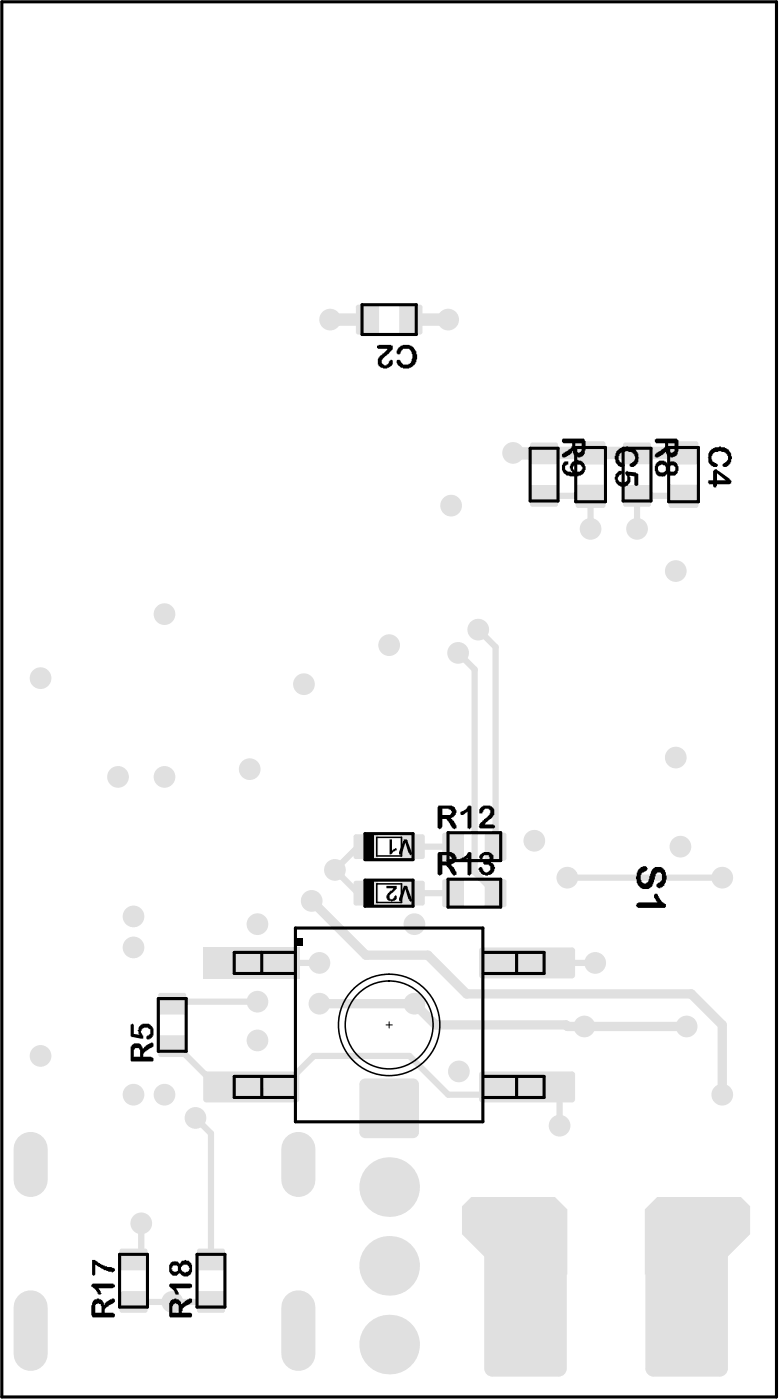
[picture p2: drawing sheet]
<svg xmlns="http://www.w3.org/2000/svg" width="84mm" height="150mm" viewBox="0 0 84 150" stroke-linecap="round" stroke-linejoin="round" font-family="sans-serif">
<path d="M.2 .2h83.1v149.8h-83.1z" fill="none" stroke="#000" stroke-width=".33"/>
<g fill="#e0e0e0">
<path d="M50.6 128.5h9l1.3 1.3v7h-7l-4.3-4.3v-3z"/>
<path d="M70.5 128.5h9l1 1v3l-4.3 4.3h-7v-7z"/>
</g>
<path d="M39.3 90.9h-.9l-2.5 2.5 2.5 2.5h.9M60.9 94.2h16.6M18.5 112.3h.5l4.4 4.4h7l3.3-3.4h10.2l4.2 4.2h7.6l.9-.8h3.5v4.1M27 103.4h7.3M27.6 107.5h-8.9l-.2 .2M56.6 103.4h7.3M14.3 139.8h8.3" fill="none" stroke="#e0e0e0" stroke-width=".66"/>
<path d="M33.5 96.7l5.8 5.8h6.6l4.2 4.2h24.1l3.3 3.3v7.5M34.3 107.7h10.2l2.3 2.3h13.9l.2 .2h12.8" fill="none" stroke="#e0e0e0" stroke-width="1"/>
<circle cx="44.3" cy="95.9" r=".33" fill="#e0e0e0"/>
<path d="M44.3 95.9h4.3" fill="none" stroke="#e0e0e0" stroke-width=".66"/>
<circle cx="44.3" cy="90.9" r=".33" fill="#e0e0e0"/>
<path d="M68.4 53.2l5 .1M44.3 90.9h4.3" fill="none" stroke="#e0e0e0" stroke-width=".66"/>
<circle cx="68.4" cy="53.2" r=".33" fill="#e0e0e0"/>
<path d="M58.4 53.2h4.9l.1 3.6M68.4 53.2v3.6M49.2 70.1l1.7 1.8v21.7l2.3 2.3M51.3 67.6l1.9 1.9v21.4M15.2 131.3v3.1l-.9 .8M21 120l1.6 1.7v13.5" fill="none" stroke="#e0e0e0" stroke-width=".66"/>
<path d="M35.4 34.3h4M44.1 34.3h4M55.1 48.7h3.3M58.4 48.6h9.9M68.4 48.6h5" fill="none" stroke="#e0e0e0" stroke-width="1.3"/>
<g fill="#e0e0e0">
<path d="M44.3 121.5h.7a.64 .64 0 0 1-.7 .7z"/>
<path d="M44.3 115.8a.64 .64 0 0 1 .7 .6h-.7z"/>
<path d="M38.8 116l.4-.2v.6h-.6z"/>
<path d="M38.6 121.5h.6v.7a.64 .64 0 0 1-.6-.7z"/>
<circle cx="18.5" cy="139.8" r="1.17"/>
<circle cx="60.1" cy="120.8" r="1.16"/>
<circle cx="60.9" cy="94.2" r="1.16"/>
<circle cx="34.3" cy="107.7" r="1.16"/>
<circle cx="77.5" cy="117.5" r="1.17"/>
<circle cx="73.7" cy="110.2" r="1.17"/>
<circle cx="44.5" cy="107.7" r="1.16"/>
<circle cx="44.5" cy="99.2" r="1.17"/>
<circle cx="63.9" cy="103.4" r="1.16"/>
<circle cx="34.3" cy="103.4" r="1.17"/>
<circle cx="35.9" cy="93.4" r="1.16"/>
<circle cx="35.4" cy="34.3" r="1.17"/>
<circle cx="48.1" cy="34.3" r="1.17"/>
<circle cx="55.1" cy="48.6" r="1.16"/>
<circle cx="63.4" cy="56.8" r="1.17"/>
<circle cx="68.4" cy="56.8" r="1.17"/>
<circle cx="48.4" cy="54.3" r="1.17"/>
<circle cx="12.7" cy="83.4" r="1.17"/>
<circle cx="17.7" cy="83.4" r="1.17"/>
<circle cx="4.4" cy="72.8" r="1.17"/>
<circle cx="15.2" cy="131.3" r="1.17"/>
<circle cx="21" cy="120" r="1.17"/>
<circle cx="33.5" cy="96.7" r="1.17"/>
<circle cx="32.6" cy="73.4" r="1.17"/>
<circle cx="41.8" cy="69.3" r="1.17"/>
<circle cx="49.2" cy="70.1" r="1.17"/>
<circle cx="51.3" cy="67.6" r="1.17"/>
<circle cx="49.2" cy="115" r="1.17"/>
<circle cx="57.3" cy="90.3" r="1.17"/>
<circle cx="72.5" cy="61.3" r="1.17"/>
<circle cx="72.5" cy="81.3" r="1.16"/>
<circle cx="27.6" cy="111.7" r="1.17"/>
<circle cx="27.6" cy="107.5" r="1.16"/>
<circle cx="27.6" cy="99.2" r="1.17"/>
<circle cx="26.8" cy="82.6" r="1.17"/>
<circle cx="17.7" cy="117.5" r="1.17"/>
<circle cx="14.3" cy="117.5" r="1.17"/>
<circle cx="62.7" cy="110.2" r="1.16"/>
<circle cx="73" cy="90.9" r="1.17"/>
<circle cx="77.5" cy="94.2" r="1.16"/>
<circle cx="4.4" cy="113.3" r="1.17"/>
<circle cx="14.3" cy="101.7" r="1.17"/>
<circle cx="14.3" cy="98.4" r="1.17"/>
<circle cx="17.7" cy="65.9" r="1.17"/>
<circle cx="58.7" cy="130.8" r="1.17"/>
<circle cx="55.1" cy="130.8" r="1.17"/>
<circle cx="51.4" cy="130.8" r="1.17"/>
<circle cx="78.7" cy="130.8" r="1.17"/>
<circle cx="75" cy="130.8" r="1.17"/>
<circle cx="71.4" cy="130.8" r="1.17"/>
<circle cx="41.8" cy="144.3" r="3.2"/>
<circle cx="41.8" cy="135.9" r="3.2"/>
<circle cx="41.8" cy="127.4" r="3.2"/>
</g>
<path d="M39.2 115.8h5.1l.7 .6v5.1l-.7 .7h-5.1l-.6-.7v-5.1z" fill-rule="evenodd" fill="#e0e0e0"/>
<path d="M3.3 123.3v3.4M32 123.3v3.4M3.3 140.3v5M32 140.3v5" fill="none" stroke="#e0e0e0" stroke-width="3.7"/>
<g fill="#e0e0e0">
<path d="M67.1 52.1h2.5l.3 .2v1.9l-.3 .2h-2.5l-.2-.2v-1.9z" fill-rule="evenodd"/>
<path d="M67.1 47.5h2.5l.3 .2v1.9l-.3 .2h-2.5l-.2-.2v-1.9z" fill-rule="evenodd"/>
<path d="M72 52h2.7l.3 .3v2l-.3 .2h-2.7l-.2-.2v-2z" fill-rule="evenodd"/>
<path d="M72 47.4h2.7l.3 .2v2l-.3 .3h-2.7l-.2-.3v-2z" fill-rule="evenodd"/>
<path d="M62 52h2.7l.3 .3v2l-.3 .2h-2.7l-.2-.2v-2z" fill-rule="evenodd"/>
<path d="M62 47.4h2.7l.3 .2v2l-.3 .3h-2.7l-.2-.3v-2z" fill-rule="evenodd"/>
<path d="M57.1 52.1h2.6l.2 .2v1.9l-.2 .2h-2.6l-.2-.2v-1.9z" fill-rule="evenodd"/>
<path d="M57.1 47.5h2.6l.2 .2v1.9l-.2 .2h-2.6l-.2-.2v-1.9z" fill-rule="evenodd"/>
<path d="M38.2 94.5h2.1l.3 .3v2.1l-.3 .3h-2.1l-.3-.3v-2.1z" fill-rule="evenodd"/>
<path d="M43.2 94.5h2.1l.3 .3v2.1l-.3 .3h-2.1l-.3-.3v-2.1z" fill-rule="evenodd"/>
<path d="M47.7 94.4h1.9l.2 .2v2.5l-.2 .3h-1.9l-.2-.3v-2.5z" fill-rule="evenodd"/>
<path d="M52.3 94.4h1.8l.3 .2v2.5l-.3 .3h-1.8l-.3-.3v-2.5z" fill-rule="evenodd"/>
<path d="M43.2 89.6h2.1l.3 .2v2.1l-.3 .3h-2.1l-.3-.3v-2.1z" fill-rule="evenodd"/>
<path d="M38.2 89.6h2.1l.3 .2v2.1l-.3 .3h-2.1l-.3-.3v-2.1z" fill-rule="evenodd"/>
<path d="M47.7 89.4h1.9l.2 .2v2.6l-.2 .2h-1.9l-.2-.2v-2.6z" fill-rule="evenodd"/>
<path d="M52.3 89.4h1.8l.3 .2v2.6l-.3 .2h-1.8l-.3-.2v-2.6z" fill-rule="evenodd"/>
<path d="M43.1 32.7h2l.2 .3v2.7l-.2 .2h-2l-.3-.2v-2.7z" fill-rule="evenodd"/>
<path d="M38.4 32.7h2l.3 .3v2.7l-.3 .2h-2l-.2-.2v-2.7z" fill-rule="evenodd"/>
<path d="M17.2 111.1h2.6l.2 .3v1.8l-.2 .3h-2.6l-.2-.3v-1.8z" fill-rule="evenodd"/>
<path d="M17.2 106.6h2.6l.2 .2v1.9l-.2 .2h-2.6l-.2-.2v-1.9z" fill-rule="evenodd"/>
<path d="M21.4 138.6h2.5l.2 .2v1.9l-.2 .2h-2.5l-.3-.2v-1.9z" fill-rule="evenodd"/>
<path d="M21.4 134h2.5l.2 .3v1.8l-.2 .3h-2.5l-.3-.3v-1.8z" fill-rule="evenodd"/>
<path d="M13.1 138.6h2.5l.2 .2v1.9l-.2 .2h-2.5l-.3-.2v-1.9z" fill-rule="evenodd"/>
<path d="M12.8 134.3l.3-.3h2.5l.2 .3v1.8l-.2 .3h-2.5l-.3-.3z" fill-rule="evenodd"/>
<path d="M51.7 101.7h9.7l.3 .3v2.7l-.3 .3h-9.7l-.3-.3v-2.7z" fill-rule="evenodd"/>
<path d="M21.8 101.7h10.3v3.3h-10.3z" fill-rule="evenodd"/>
<path d="M21.8 115.3l.3-.3h9.7l.3 .3v2.7l-.3 .3h-9.7l-.3-.3z" fill-rule="evenodd"/>
<path d="M51.7 115h9.7l.3 .3v2.7l-.3 .3h-9.7l-.3-.3v-2.7z" fill-rule="evenodd"/>
<path d="M70.1 133.8h7.1l.9 .9v12.2l-.9 .9h-7.1l-.8-.9v-12.2z" fill-rule="evenodd"/>
<path d="M52.9 133.8h7l.9 .9v12.2l-.9 .9h-7l-.9-.9v-12.2z" fill-rule="evenodd"/>
</g>
<g fill="#e0e0e0">
<path d="M69.6 54.2h.3l-.1 .1-.2 .1z"/>
<path d="M69.6 52.1h.2l.1 .2h-.3z"/>
<path d="M66.9 52.1h.2v.2h-.2z"/>
<path d="M66.9 54.2h.2v.2l-.2-.1z"/>
<path d="M69.6 49.6h.3l-.1 .2h-.2z"/>
<path d="M69.6 47.5l.2 .1 .1 .1h-.3z"/>
<path d="M66.9 47.6l.2-.1v.2h-.2z"/>
<path d="M66.9 49.6h.2v.2h-.2z"/>
<path d="M74.7 54.3h.3l-.1 .2h-.2z"/>
<path d="M74.7 52l.2 .1 .1 .2h-.3z"/>
<path d="M71.8 52.1l.2-.1v.3h-.2z"/>
<path d="M71.8 54.3h.2v.2h-.2z"/>
<path d="M74.7 49.6h.3l-.1 .2-.2 .1z"/>
<path d="M74.7 47.4h.2l.1 .2h-.3z"/>
<path d="M71.8 47.4h.2v.2h-.2z"/>
<path d="M71.8 49.6h.2v.3l-.2-.1z"/>
<path d="M64.7 54.3h.3l-.1 .2h-.2z"/>
<path d="M64.7 52l.2 .1 .1 .2h-.3z"/>
<path d="M61.9 52.1l.1-.1v.3h-.2z"/>
<path d="M61.8 54.3h.2v.2h-.1z"/>
<path d="M64.7 49.6h.3l-.1 .2-.2 .1z"/>
<path d="M64.7 47.4h.2l.1 .2h-.3z"/>
<path d="M61.9 47.4h.1v.2h-.2z"/>
<path d="M61.8 49.6h.2v.3l-.1-.1z"/>
<path d="M59.7 54.2h.2l-.1 .1-.1 .1z"/>
<path d="M59.7 52.1h.1l.1 .2h-.2z"/>
<path d="M57 52.1h.1v.2h-.2z"/>
<path d="M56.9 54.2h.2v.2l-.1-.1z"/>
<path d="M59.7 49.6h.2l-.1 .2h-.1z"/>
<path d="M59.7 47.5l.1 .1 .1 .1h-.2z"/>
<path d="M57 47.6l.1-.1v.2h-.2z"/>
<path d="M56.9 49.6h.2v.2h-.1z"/>
<path d="M37.9 96.9h.3v.3l-.2-.1z"/>
<path d="M40.3 96.9h.3v.2l-.3 .1z"/>
<path d="M40.3 94.5l.3 .2v.1h-.3z"/>
<path d="M38.1 94.6l.1-.1v.3h-.3z"/>
<path d="M42.9 96.9h.3v.3l-.2-.1z"/>
<path d="M45.3 96.9h.3v.2l-.3 .1z"/>
<path d="M45.3 94.5l.3 .2v.1h-.3z"/>
<path d="M43.1 94.6l.1-.1v.3h-.3z"/>
<path d="M49.6 94.4h.1l.1 .2h-.2z"/>
<path d="M47.5 94.4h.2v.2h-.2z"/>
<path d="M47.5 97.1h.2v.3l-.2-.1z"/>
<path d="M49.6 97.1h.2l-.1 .2-.1 .1z"/>
<path d="M54.1 94.4h.2l.1 .2h-.3z"/>
<path d="M52.1 94.4h.2v.2h-.3z"/>
<path d="M52 97.1h.3v.3l-.2-.1z"/>
<path d="M54.1 97.1h.3l-.1 .2-.2 .1z"/>
<path d="M42.9 91.9h.3v.3l-.2-.1z"/>
<path d="M45.3 91.9h.3v.2l-.3 .1z"/>
<path d="M45.3 89.6l.3 .1v.1h-.3z"/>
<path d="M43.1 89.6h.1v.2h-.3z"/>
<path d="M37.9 91.9h.3v.3l-.2-.1z"/>
<path d="M40.3 91.9h.3v.2l-.3 .1z"/>
<path d="M40.3 89.6h.2l.1 .2h-.3z"/>
<path d="M38.1 89.6h.1v.2h-.3z"/>
<path d="M49.6 89.4l.1 .1 .1 .1h-.2z"/>
<path d="M47.5 89.5l.2-.1v.2h-.2z"/>
<path d="M47.5 92.2h.2v.2l-.2-.1z"/>
<path d="M49.6 92.2h.2l-.1 .1-.1 .1z"/>
<path d="M54.1 89.4l.2 .1 .1 .1h-.3z"/>
<path d="M52.1 89.5l.2-.1v.2h-.3z"/>
<path d="M52 92.2h.3v.2l-.2-.1z"/>
<path d="M54.1 92.2h.3l-.1 .1-.2 .1z"/>
<path d="M42.8 35.7h.3v.2l-.2-.1z"/>
<path d="M45.1 35.7h.2v.1l-.2 .1z"/>
<path d="M45.1 32.7l.2 .1v.2h-.2z"/>
<path d="M42.9 32.8l.2-.1v.3h-.3z"/>
<path d="M38.2 35.7h.2v.2l-.1-.1z"/>
<path d="M40.4 35.7h.3l-.1 .1-.2 .1z"/>
<path d="M40.4 32.7l.2 .1 .1 .2h-.3z"/>
<path d="M38.3 32.8l.1-.1v.3h-.2z"/>
<path d="M17.1 111.2l.1-.1v.3h-.2z"/>
<path d="M17 113.2h.2v.3l-.1-.1z"/>
<path d="M19.8 113.2h.2l-.1 .2-.1 .1z"/>
<path d="M19.8 111.1l.1 .1 .1 .2h-.2z"/>
<path d="M17.1 106.6h.1v.2h-.2z"/>
<path d="M17 108.7h.2v.2l-.1-.1z"/>
<path d="M19.8 108.7h.2l-.1 .1-.1 .1z"/>
<path d="M19.8 106.6h.1l.1 .2h-.2z"/>
<path d="M21.2 138.7l.2-.1v.2h-.3z"/>
<path d="M21.1 140.7h.3v.2h-.2z"/>
<path d="M23.9 140.7h.2v.2h-.2z"/>
<path d="M23.9 138.6l.2 .1v.1h-.2z"/>
<path d="M21.2 134.1l.2-.1v.3h-.3z"/>
<path d="M21.1 136.1h.3v.3l-.2-.1z"/>
<path d="M23.9 136.1h.2v.2l-.2 .1z"/>
<path d="M23.9 134l.2 .1v.2h-.2z"/>
<path d="M12.9 138.7l.2-.1v.2h-.3z"/>
<path d="M12.8 140.7h.3v.2h-.2z"/>
<path d="M15.6 140.7h.2v.2h-.2z"/>
<path d="M15.6 138.6l.2 .1v.1h-.2z"/>
<path d="M12.9 134.1l.2-.1v.3h-.3z"/>
<path d="M12.8 136.1h.3v.3l-.2-.1z"/>
<path d="M15.6 136.1h.2v.2l-.2 .1z"/>
<path d="M15.6 134l.2 .1v.2h-.2z"/>
<path d="M51.6 101.7h.1v.3h-.3z"/>
<path d="M51.4 104.7h.3v.3l-.2-.1z"/>
<path d="M61.4 104.7h.3a.33 .33 0 0 1-.3 .3z"/>
<path d="M61.4 101.7l.3 .2v.1h-.3z"/>
<path d="M22 115.1l.1-.1v.3h-.3z"/>
<path d="M21.8 118h.3v.3l-.2-.1z"/>
<path d="M31.8 118h.3l-.1 .3h-.2z"/>
<path d="M31.8 115l.2 .1 .1 .2h-.3z"/>
<path d="M51.6 115.1l.1-.1v.3h-.3z"/>
<path d="M51.4 118h.3v.3l-.2-.1z"/>
<path d="M61.4 118h.3a.33 .33 0 0 1-.3 .3z"/>
<path d="M61.4 115l.3 .2v.1h-.3z"/>
<path d="M77.2 133.8a.89 .89 0 0 1 .9 .9h-.9z"/>
<path d="M69.5 134.1l.3-.2 .3-.1v.9h-.8v-.3z"/>
<path d="M69.3 146.9h.8v.9a.89 .89 0 0 1-.8-.9z"/>
<path d="M77.2 146.9h.9a.89 .89 0 0 1-.9 .9z"/>
<path d="M59.9 133.8a.89 .89 0 0 1 .9 .9h-.9z"/>
<path d="M52.2 134.1l.3-.2 .4-.1v.9h-.9v-.3z"/>
<path d="M52 146.9h.9v.9a.89 .89 0 0 1-.9-.9z"/>
<path d="M59.9 146.9h.9a.89 .89 0 0 1-.9 .9z"/>
</g>
<g fill="#000">
<path d="M40.5 37.1h.1v-.1h1.4v.1h.2a.38 .38 0 0 1-.2 .5l-.9 .9a.42 .42 0 0 0-.1 .4 .42 .42 0 0 0 .4 .3l.3-.2a.26 .26 0 0 1 .1-.3 .26 .26 0 0 1 .4 0 .46 .46 0 0 1-.3 .6 .81 .81 0 0 1-1.2 0l-.1-.1a.77 .77 0 0 1 .4-1.1l.6-.7h-1.1zM43 37.1a1.34 1.34 0 0 1 1.4 .3 1.85 1.85 0 0 1 .4 1.1l-.1 .2a.9 .9 0 0 1-.8 .8v.1h-.6v-.1h-.3l-.1-.2a.51 .51 0 0 1-.2-.7h.2l.1 .1a.57 .57 0 0 0 .9 .3l.2-.1a1.15 1.15 0 0 0-.2-1.5h-.2a.38 .38 0 0 0-.5 .2h-.1l-.1 .3a.23 .23 0 0 1-.3 .1 .23 .23 0 0 1-.1-.3l.1-.1a.44 .44 0 0 1 .3-.4zM66.4 48.2l.3-.1v-.1h.3a1.64 1.64 0 0 1 1.3 .3 1.26 1.26 0 0 1 .2 1.1l-.1 .4-.3 .2a.28 .28 0 0 1-.3 .1 .28 .28 0 0 1-.2-.2l.1-.2a.59 .59 0 0 0 .5-.5 .59 .59 0 0 0-.4-.6l-.4-.2-.5 .1a.42 .42 0 0 0-.4 .4h-.1v.5h.1a.32 .32 0 0 0 .4 .3l.1 .1a.25 .25 0 0 1 0 .3 .25 .25 0 0 1-.4 0 1.23 1.23 0 0 1-.6-1.2h.1v-.5zM66.4 50.5h.2a.17 .17 0 0 1 .2 .2 .17 .17 0 0 1-.2 .2v.1h-.1a.49 .49 0 0 0 .1 .8 .49 .49 0 0 0 .7-.5v-.2l-.1-.2a.18 .18 0 0 1 0-.3 .18 .18 0 0 1 .2 0l.9 .1v.1l.2 .1v1.1a.22 .22 0 0 1-.2 .2 .22 .22 0 0 1-.2-.3v-.8h-.5l.1 .2a.81 .81 0 0 1-.5 .9h-.1a.93 .93 0 0 1-1-.4 .93 .93 0 0 1 .1-1.1zM76.4 48.2h.1l.2-.2h.3a1.19 1.19 0 0 1 1.5 .8l.1 .2-.1 .6-.4 .4a.28 .28 0 0 1-.4 .1 .28 .28 0 0 1-.2-.2l.2-.2a.59 .59 0 0 0 .4-.5 .59 .59 0 0 0-.3-.6l-.4-.2-.5 .1a.42 .42 0 0 0-.5 .4 .6 .6 0 0 0 .2 .7l.3 .1 .1 .3a.38 .38 0 0 1-.5 .1l-.1-.1a.86 .86 0 0 1-.4-1.1 .66 .66 0 0 1 .4-.6zM41.8 90.1h.3v1.2l.1-.2h.2v-.1l.2 .1v.2l-.4 .1-.2 .3h-.2zM41.5 95.1h1a.24 .24 0 0 1 .1 .2 .24 .24 0 0 1-.2 .2l-.2 .4a.42 .42 0 0 0-.3 .6h.1a.3 .3 0 0 0 .3-.3l.1-.1a.31 .31 0 0 1 .2 .4 .31 .31 0 0 1-.4 .2 .54 .54 0 0 1-.5-.1 .54 .54 0 0 1-.2-.5l.7-.8h-.7zM43.3 95.1h.4l.1 .1 .5 1.4a.18 .18 0 0 1-.3 .2 .18 .18 0 0 1-.1-.3h-.1l-.3-1.1-.3 1.2-.2 .2-.2-.1v-.3zM43.3 90.1h.4l.1 .1 .4 1.3a.18 .18 0 0 1 0 .2 .18 .18 0 0 1-.3 0l-.4-1.3-.3 1.2-.2 .2-.2-.1v-.2zM49.4 92.1h.4l.4-.5a.22 .22 0 0 1 .2-.1 .22 .22 0 0 1 .2 .2v2.1l-.1 .1a.22 .22 0 0 1-.2 0 .22 .22 0 0 1-.1-.2v-1.6l-.4 .3a.21 .21 0 0 1-.4 0 .21 .21 0 0 1 0-.3zM49.4 87.1h.4l.4-.5a.22 .22 0 0 1 .2-.1 .22 .22 0 0 1 .2 .2v2.1l-.2 .2-.2-.1v-1.8l-.4 .3a.25 .25 0 0 1-.3 .1 .25 .25 0 0 1-.1-.4zM51.5 91.7h.1a.94 .94 0 0 1 .9-.2h.1a.56 .56 0 0 1 .4 .5 .56 .56 0 0 1-.3 .6 .32 .32 0 0 1 .3 .5h.1l-.1 .4a.98 .98 0 0 1-1.1 .4l-.5-.4a.24 .24 0 0 1 0-.3 .24 .24 0 0 1 .4 0v.1h.1a.3 .3 0 0 0 .1 .3 .3 .3 0 0 0 .4 0 .42 .42 0 0 0 .2-.6 .42 .42 0 0 0-.6-.2l-.1-.1v-.2l.5-.1a.34 .34 0 0 0 0-.6 .34 .34 0 0 0-.5 .3h-.1v.1h-.2a.3 .3 0 0 1-.1-.5z"/>
<path d="M51.7 86.6h.1a.86 .86 0 0 1 1.2 .4 .88 .88 0 0 1-.5 1l-.5 .5h1l.1 .2-.1 .2h-1.5l-.1-.2v-.1a1.55 1.55 0 0 1 .9-.9l.2-.2v-.2a.24 .24 0 0 0 .1-.2 .24 .24 0 0 0-.1-.2v-.1a.38 .38 0 0 0-.5 .2h-.1l-.1 .2a.21 .21 0 0 1-.3 .1 .21 .21 0 0 1-.1-.3zM68.3 97h.2v-.1h2l-.1-.4a.31 .31 0 0 1-.2-.3 .31 .31 0 0 1 .3-.3l.1 .1a2 2 0 0 0 .8 1 .24 .24 0 0 1 .1 .3 .24 .24 0 0 1-.3 .2h-2.6a.3 .3 0 0 1-.3-.5zM68.8 93.1h.1a.36 .36 0 0 1 .6 .1 .44 .44 0 0 1-.4 .4v.1h-.2a.97 .97 0 0 0 0 1.1 .45 .45 0 0 0 .7-.2l.2-.6a1.1 1.1 0 0 1 .5-.8l.1-.1a.89 .89 0 0 1 1 .4l.1 .5v.4a.86 .86 0 0 1-.8 .9h-.1a.22 .22 0 0 1-.2-.2 .22 .22 0 0 1 .2-.3l.3-.2a.44 .44 0 0 0 .1-.6 .35 .35 0 0 0-.5-.3l-.1 .1-.1 .4a1.99 1.99 0 0 1-.5 1.1h-.1a.79 .79 0 0 1-1.1-.2h-.1l-.2-.3v-.7v-.4h.1l.1-.4zM14 110l.2-.1 .2 .1v1l.6 .1-.1-.1a.82 .82 0 0 1 .6-1.1 .72 .72 0 0 1 .8 .3l.1 .1a1.08 1.08 0 0 1-.2 1.2h-.1a.25 .25 0 0 1-.3 .1 .25 .25 0 0 1-.1-.4h.1a.32 .32 0 0 0 .3-.5v-.2a.53 .53 0 0 0-.9 .1l-.1 .2 .2 .4a.19 .19 0 0 1 .1 .2 .19 .19 0 0 1-.3 .1l-1-.2-.1-.1zM31.7 100.7h.8v.8h-.8zM10 137.8h2a.26 .26 0 0 1 .3 .1 .26 .26 0 0 1-.1 .3l-.1 .1h-1.5l.2 .3v.2h.1a.22 .22 0 0 1-.3 .2 .22 .22 0 0 1-.1-.3h-.1l-.3-.4-.3-.2v-.1zM9.9 135.2h.3v.1l.3 .1a1.47 1.47 0 0 0 1 .5v.1h.5l.1 .1a.22 .22 0 0 1 .2 .2 .22 .22 0 0 1-.1 .2l-.1 .1-.1-.1a.55 .55 0 0 1-.6-.2h-.2l-.5-.2v-.1h-.1v-.1l-.4-.1v1a.18 .18 0 0 1-.2 .1 .18 .18 0 0 1-.1-.2zM18.2 137.8h2.2a.24 .24 0 0 1 .2 .1 .24 .24 0 0 1-.1 .3l-.1 .1h-1.6h.1l.1 .2h.1v.2h.1a.22 .22 0 0 1-.2 .3 .22 .22 0 0 1-.2-.2 .87 .87 0 0 0-.6-.6v-.1v-.2z"/>
<path d="M61.8 47.6v.7l.1 .2a.36 .36 0 0 0 .4 0 .36 .36 0 0 0 .1-.4v-.5zM60.4 47.1h2.3l.1 .2v1v.3a.63 .63 0 0 1-1 .3h-.2l-.1-.5-.1 .1a1.42 1.42 0 0 1-1 .6l-.1-.1v-.2l.7-.5 .2-.1 .1-.3h.1v-.3h-.8a.3 .3 0 0 1-.3-.2 .3 .3 0 0 1 .1-.3z"/>
<path d="M61.6 50a.45 .45 0 0 0 .2 .6 .45 .45 0 0 0 .6-.2l.1-.1a.49 .49 0 0 0-.7-.4zM60.6 49.5h.1a.19 .19 0 0 1 .3 .1 .19 .19 0 0 1-.1 .3 .35 .35 0 0 0-.3 .3 .35 .35 0 0 0 .3 .3v.1l.5 .1-.2-.2a.72 .72 0 0 1 .6-1.1h.1h.4a.86 .86 0 0 1 .4 1.3v.1a1.74 1.74 0 0 1-1.8 .3 .92 .92 0 0 1-.3-1.6z"/>
<path d="M71.7 47.6v.5a.43 .43 0 0 0 .4 .5l.3-.2v-.8zM70.3 47.2l.2-.1h2.1l.2 .1v1.2l-.1 .2a.42 .42 0 0 1-.4 .4 .63 .63 0 0 1-.8-.6l-.1 .1a1.42 1.42 0 0 1-1 .6 .24 .24 0 0 1-.1-.2 .24 .24 0 0 1 .2-.2v-.1l.9-.6v-.4h-.9l-.2-.2z"/>
<path d="M72 50a.32 .32 0 0 0-.2 .5 .32 .32 0 0 0 .4 .1h.1a.34 .34 0 0 0 0-.6zM70.8 50a.44 .44 0 0 0-.1 .5 .44 .44 0 0 0 .6 .2 .44 .44 0 0 0 .2-.6l-.1-.1a.4 .4 0 0 0-.6 0zM70.6 49.5l.2-.1h.5v.1l.2 .1 .1 .3a.57 .57 0 0 1 .6-.4 .57 .57 0 0 1 .5 .5h.1v.5h-.1v.2a.6 .6 0 0 1-1 .2l-.1-.2v.2l-.2 .2h-.3l-.1 .1v-.1h-.3h-.1a.93 .93 0 0 1-.2-1.2z"/>
<path d="M77 50.8v.8h.9zM76.7 50.4h.3v.1l1.5 1.1a.3 .3 0 0 1-.3 .4h-1.2l-.1 .3h-.3l-.1-.1v-.2h-.4l-.1-.1-.1-.2h.1v-.1h.5v-1.1z"/>
<path d="M47.5 91.8v.7h.4a.45 .45 0 0 0 .6-.3 .3 .3 0 0 0-.3-.3l-.1-.1zM47.1 91.5h1.1a.72 .72 0 0 1 .8 .7l-.1 .1a.42 .42 0 0 1-.4 .4v.1h-.2l.4 .4 .2 .4h.1v.3l-.3 .1-.5-.8-.3-.3h-.4v.9l-.4 .2-.1-.2v-2.2z"/>
<path d="M47.5 86.8v.7h.4a.45 .45 0 0 0 .6-.3v-.1l-.2-.2h-.1v-.1zM47.1 86.5h1.1a.63 .63 0 0 1 .7 .8v.2l-.2 .2-.4 .1a1.33 1.33 0 0 1 .7 1.1h-.2v.1l-.2-.1-.4-.7-.3-.3h-.4v.8a.3 .3 0 0 1-.4 .2l-.1-.1v-2.2z"/>
<path d="M14.5 112.5l-.1 .2v.7h.6v-.6a.35 .35 0 0 0-.5-.3zM14.4 112h.1a.6 .6 0 0 1 .8 .5l.1 .1 .3-.4 .6-.3a.31 .31 0 0 1 .2 .4 .31 .31 0 0 1-.4 .2l-.7 .6v.3h.8l.1 .1a.22 .22 0 0 1 .2 .3 .22 .22 0 0 1-.3 .1h-2.1h-.1v-1.1a.6 .6 0 0 1 .3-.7z"/>
<path d="M18.6 135.8l-.1 .3h-.1a.42 .42 0 0 0 .4 .4 .34 .34 0 0 0 .3-.5 .38 .38 0 0 0-.5-.2zM19.7 135.8h-.1a.34 .34 0 0 0 0 .6l.1 .1a.33 .33 0 0 0 .5-.1l.2-.1v-.2h-.1a.32 .32 0 0 0-.4-.3zM18.3 135.5l.5-.1v-.1v.1h.3l.2 .3 .2-.4h.3l.1-.1 .3 .1a.9 .9 0 0 1 .4 1 .58 .58 0 0 1-.4 .6v.1a.85 .85 0 0 1-.9-.4l-.2 .2a.43 .43 0 0 1-.6 .1l-.2-.2a.63 .63 0 0 1-.1-.7v-.2z"/>
<path d="M10.3 140l-.1 .1v.8h.7v-.5a.43 .43 0 0 0-.4-.5v.1zM10.1 139.5h.1a.63 .63 0 0 1 1 .6v-.2l.2-.2 .5-.2a.24 .24 0 0 1 .3-.1 .24 .24 0 0 1 .1 .2l-.2 .4-.4 .2-.2 .1a.58 .58 0 0 0-.3 .6h.8a.32 .32 0 0 1 .3 .4l-.1 .1h-2.2l-.2-.2v-1l.1-.1v-.3h.1v-.2z"/>
<path d="M18.8 139.9l-.3 .3v.7h.7v-.4a.46 .46 0 0 0-.4-.6zM18.3 139.6l.2-.1a.7 .7 0 0 1 .9 .3l.1 .3a1.82 1.82 0 0 1 .9-.7 .32 .32 0 0 1 .2 .3 .32 .32 0 0 1-.2 .3l-.5 .2-.3 .3v.2h-.1v.2h.9a.25 .25 0 0 1 .2 .3 .25 .25 0 0 1-.2 .2h-2.2v-.1v-1.4z"/>
</g>
<g fill="none" stroke="#000" stroke-width=".33">
<path d="M38.9 32.7h5.8v3.2h-5.8zM56.9 48.1h3v5.7h-3zM61.8 48h3.2v5.9h-3.2zM66.9 48.1h3v5.7h-3zM71.8 48h3.2v5.9h-3.2zM31.7 99.6h20.1v20.8h-20.1zM39.2 89.5h5.1v2.8h-5.1zM39.2 94.5h5.1v2.8h-5.1zM48.1 94.4h5.6v3h-5.6zM48.1 89.4h5.6v3h-5.6zM17 107.2h3v5.6h-3zM28.1 115.5v2.2"/>
<path d="M28.1 102.2v2.2M31.7 115.5h-6.6v2.3h6.5M31.7 102.2h-6.6v2.3h6.5M51.9 115.5h6.5v2.3h-6.5M51.9 102.2h6.5v2.3h-6.5M55.4 102.3v2.2M55.4 115.6v2.2M12.8 134.6h3v5.7h-3zM21.1 134.6h3v5.7h-3z"/>
</g>
<path d="M40.4 89.9h2.7v2h-2.7zM40.4 94.9h2.7v2h-2.7zM41.8 104.6a5.4 5.4 0 0 1 4.8 7.9 5.4 5.4 0 0 1-9.2 .8 5.4 5.4 0 0 1 3.5-8.6l.8-.1M41.8 105.3a4.7 4.7 0 0 1 4.2 6.8 4.7 4.7 0 0 1-8 .8 4.7 4.7 0 0 1 2.9-7.5l.8-.1" fill="none" stroke="#000" stroke-width=".17"/>
<path d="M41.4 110h.7M41.8 109.7v.7" fill="none" stroke="#000" stroke-width=".11"/>
<g fill="#000">
<path d="M39.2 94.5h.9v2.8h-.9z" fill-rule="evenodd"/>
<path d="M39.2 89.5h.9v2.8h-.9z" fill-rule="evenodd"/>
</g>
</svg>
